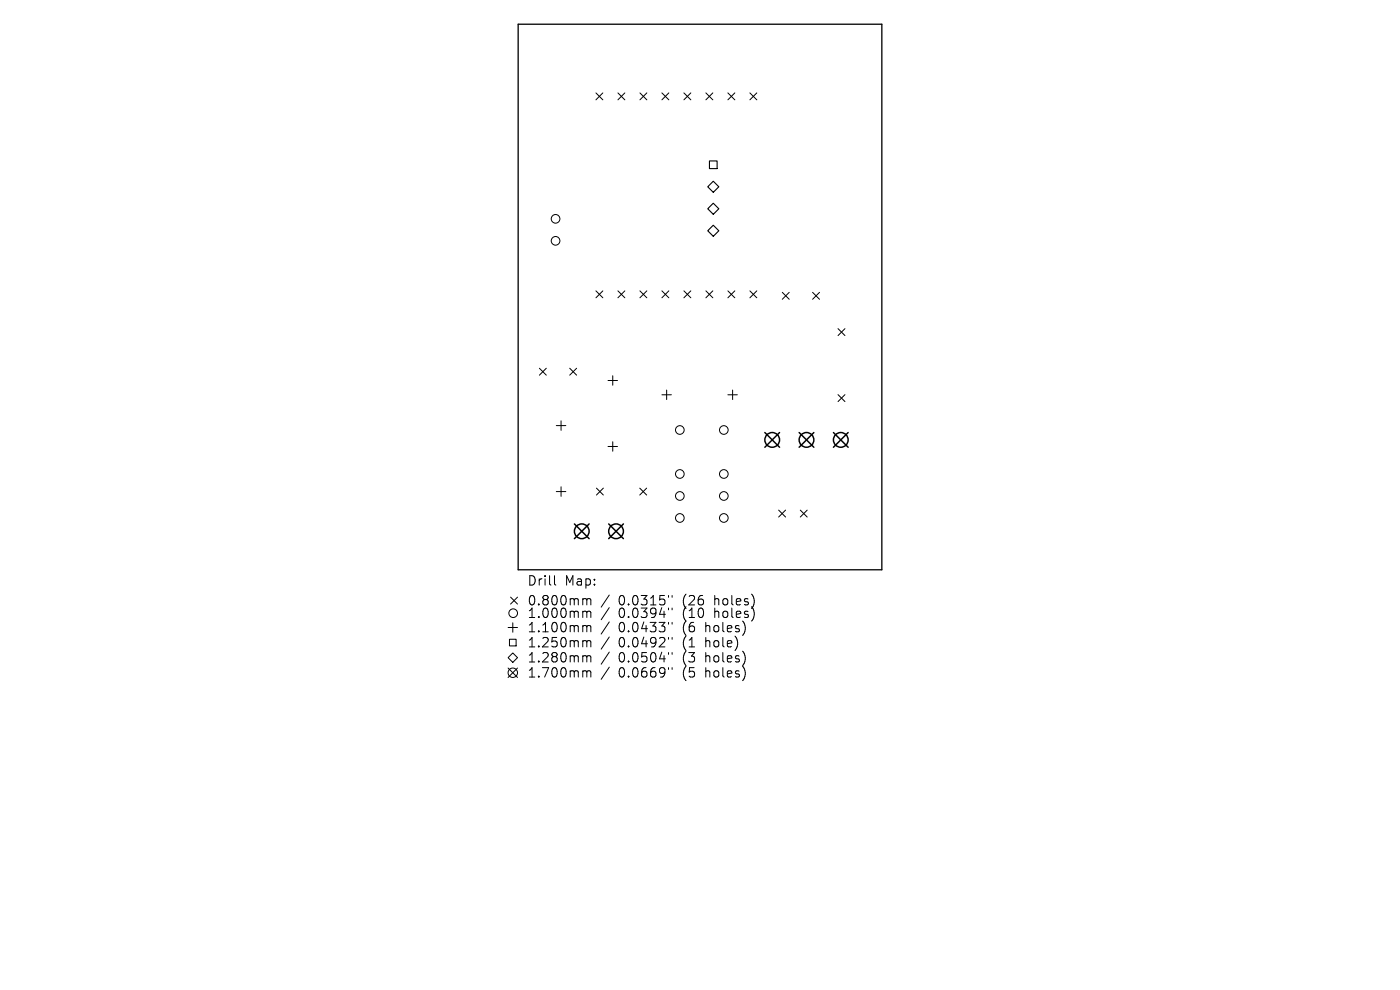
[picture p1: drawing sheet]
<svg xmlns="http://www.w3.org/2000/svg" width="297mm" height="210mm" viewBox="0 0 297 210" stroke-linecap="round" stroke-linejoin="round" font-family="sans-serif">
<defs><g id="words">
<g font-size="2.8">
<text x="111.8" y="124.5">Drill</text>
<text x="119.8" y="124.5">Map:</text>
<text x="111.8" y="128.7">0.800mm</text>
<text x="111.8" y="131.4">1.000mm</text>
<text x="131.2" y="128.7">0.0315&quot;</text>
<text x="131.2" y="131.4">0.0394&quot;</text>
<text x="145" y="128.7">(26</text>
<text x="145" y="131.4">(10</text>
<text x="151.8" y="128.7">holes)</text>
<text x="151.8" y="131.4">holes)</text>
<text x="111.8" y="134.4">1.100mm</text>
<text x="111.8" y="137.6">1.250mm</text>
<text x="131.2" y="134.4">0.0433&quot;</text>
<text x="131.2" y="137.6">0.0492&quot;</text>
<text x="145" y="134.4">(6</text>
<text x="145" y="137.6">(1</text>
<text x="149.9" y="134.4">holes)</text>
<text x="149.9" y="137.6">hole)</text>
<text x="111.8" y="140.8">1.280mm</text>
<text x="131.2" y="140.8">0.0504&quot;</text>
<text x="145" y="140.8">(3</text>
<text x="149.9" y="140.8">holes)</text>
<text x="111.8" y="144">1.700mm</text>
<text x="131.2" y="144">0.0669&quot;</text>
<text x="145" y="144">(5</text>
<text x="149.9" y="144">holes)</text>
</g>
</g></defs>
<path d="M109.9 5.1h77.2v115.8h-77.2z" fill="none" stroke="#000" stroke-width=".28"/>
<g fill="none" stroke="#000" stroke-width=".21">
<path d="M126.4 19.7l1.5 1.5M127.9 19.7l-1.5 1.5M131.1 19.7l1.5 1.5M132.6 19.7l-1.5 1.5M135.8 19.7l1.4 1.5M137.2 19.7l-1.4 1.5M140.4 19.7l1.5 1.5M141.9 19.7l-1.5 1.5M145.1 19.7l1.5 1.5M146.6 19.7l-1.5 1.5M149.8 19.7l1.4 1.5M151.2 19.7l-1.4 1.5"/>
<path d="M154.4 19.7l1.5 1.5M155.9 19.7l-1.5 1.5M159.1 19.7l1.5 1.5M160.6 19.7l-1.5 1.5M114.4 78.1l1.5 1.5M115.9 78.1l-1.5 1.5M120.9 78.1l1.4 1.5M122.3 78.1l-1.4 1.5M126.4 61.7l1.5 1.5M127.9 61.7l-1.5 1.5M130 79.7v2M131.1 61.7l1.5 1.5"/>
<path d="M132.6 61.7l-1.5 1.5M135.8 61.7l1.4 1.5M137.2 61.7l-1.4 1.5M140.4 61.7l1.5 1.5M141.9 61.7l-1.5 1.5M145.1 61.7l1.5 1.5M146.6 61.7l-1.5 1.5M149.8 61.7l1.4 1.5M151.2 61.7l-1.4 1.5M154.4 61.7l1.5 1.5M155.9 61.7l-1.5 1.5M159.1 61.7l1.5 1.5"/>
<path d="M160.6 61.7l-1.5 1.5M166 62l1.4 1.5M167.4 62l-1.4 1.5M172.4 62l1.5 1.5M173.9 62l-1.5 1.5M177.8 69.7l1.5 1.5M179.3 69.7l-1.5 1.5M118 90.3h2M119 89.3v2M129 80.7h2M129 94.7h2M130 93.7v2"/>
<path d="M140.4 83.7h2M141.4 82.7v2.1M154.4 83.7h2M155.4 82.7v2.1M177.8 83.7l1.5 1.5M179.3 83.7l-1.5 1.5M118 104.3h2M119 103.3v2M126.5 103.5l1.5 1.5M128 103.5l-1.5 1.5M135.7 103.5l1.5 1.5M137.2 103.5l-1.5 1.5"/>
<path d="M165.2 108.2l1.5 1.5M166.7 108.2l-1.5 1.5M169.8 108.2l1.4 1.5M171.2 108.2l-1.4 1.5M107.8 133.1h2M108.1 135.6h1.4v1.4h-1.4zM108.3 126.7l1.5 1.4M108.8 138.5l1 1-1 1-1-1zM108.8 132.1v2M109.8 126.7l-1.5 1.4M117.6 122.1v1.7l.3 .3M123.9 127l.5 .1 .1 .2"/>
<path d="M123.9 129.7l.5 .1 .1 .1M123.9 132.7h.3l.3 .3M123.9 135.9h.3l.3 .3M123.9 139.1l.5 .1 .1 .2M124.5 139.4l.3-.3 .5 .1v1.2M124.5 127.3l.3-.3 .5 .1v1.2M124.5 127.3v1M124.5 129.9v1.1M124.5 133v1M124.5 136.2v1M124.5 139.4v1M124.5 129.9l.3-.2 .5 .1v1.2"/>
<path d="M124.5 133l.3-.3 .5 .1v1.2M124.5 136.2l.3-.3 .5 .1v1.2M129.3 126.2l-1.8 2.6M129.3 128.9l-1.8 2.6M129.3 131.9l-1.8 2.6M129.3 135.1l-1.8 2.6M129.3 138.3l-1.8 2.6M141.8 126.3v.4M141.8 129v.4M141.8 132v.4M141.8 135.2v.4M141.8 138.4v.4"/>
<path d="M142.6 126.3v.4M142.6 129v.4M142.6 132v.4M142.6 135.2v.4M142.6 138.4v.4M107.8 141.7l2 2M109.8 141.7l-2 2M123.9 142.3h.3l.3 .3M124.5 142.6v1M124.5 142.6l.3-.3 .5 .1v1.2M129.3 141.5l-1.8 2.6M141.8 141.6v.4"/>
<path d="M142.6 141.6v.4"/>
<circle cx="117.9" cy="46.4" r=".92"/>
<circle cx="117.9" cy="51.1" r=".92"/>
<circle cx="144.2" cy="91.2" r=".92"/>
<circle cx="153.6" cy="91.2" r=".92"/>
<circle cx="144.2" cy="109.9" r=".92"/>
<circle cx="144.2" cy="105.2" r=".92"/>
<circle cx="144.2" cy="100.5" r=".92"/>
<circle cx="153.6" cy="109.9" r=".92"/>
<circle cx="153.6" cy="105.2" r=".92"/>
<circle cx="153.6" cy="100.5" r=".92"/>
<circle cx="108.9" cy="130.1" r=".92"/>
<circle cx="108.8" cy="142.7" r="1"/>
</g>
<path d="M150.5 34.1h1.6v1.7h-1.6z" fill="none" stroke="#000" stroke-width=".23"/>
<path d="M151.3 38.4l1.2 1.2-1.2 1.2-1.2-1.2zM150.1 44.3l1.2-1.2 1.2 1.2-1.2 1.2zM151.3 47.8l1.2 1.2-1.2 1.1-1.2-1.1z" fill="none" stroke="#000" stroke-width=".24"/>
<g fill="none" stroke="#000" stroke-width=".31">
<path d="M162.3 91.8l3.1 3.1M165.4 91.8l-3.1 3.1M169.5 91.8l3.2 3.1M172.7 91.8l-3.2 3.1M176.8 91.8l3.1 3.1M179.9 91.8l-3.1 3.1M121.9 111.1l3.1 3.2M125 111.1l-3.1 3.2M129.1 111.1l3.2 3.2M132.3 111.1l-3.2 3.2"/>
<circle cx="163.8" cy="93.3" r="1.56"/>
<circle cx="171.1" cy="93.3" r="1.56"/>
<circle cx="178.4" cy="93.3" r="1.56"/>
<circle cx="123.4" cy="112.7" r="1.56"/>
<circle cx="130.7" cy="112.7" r="1.56"/>
</g>
<use href="#words"/>
</svg>
